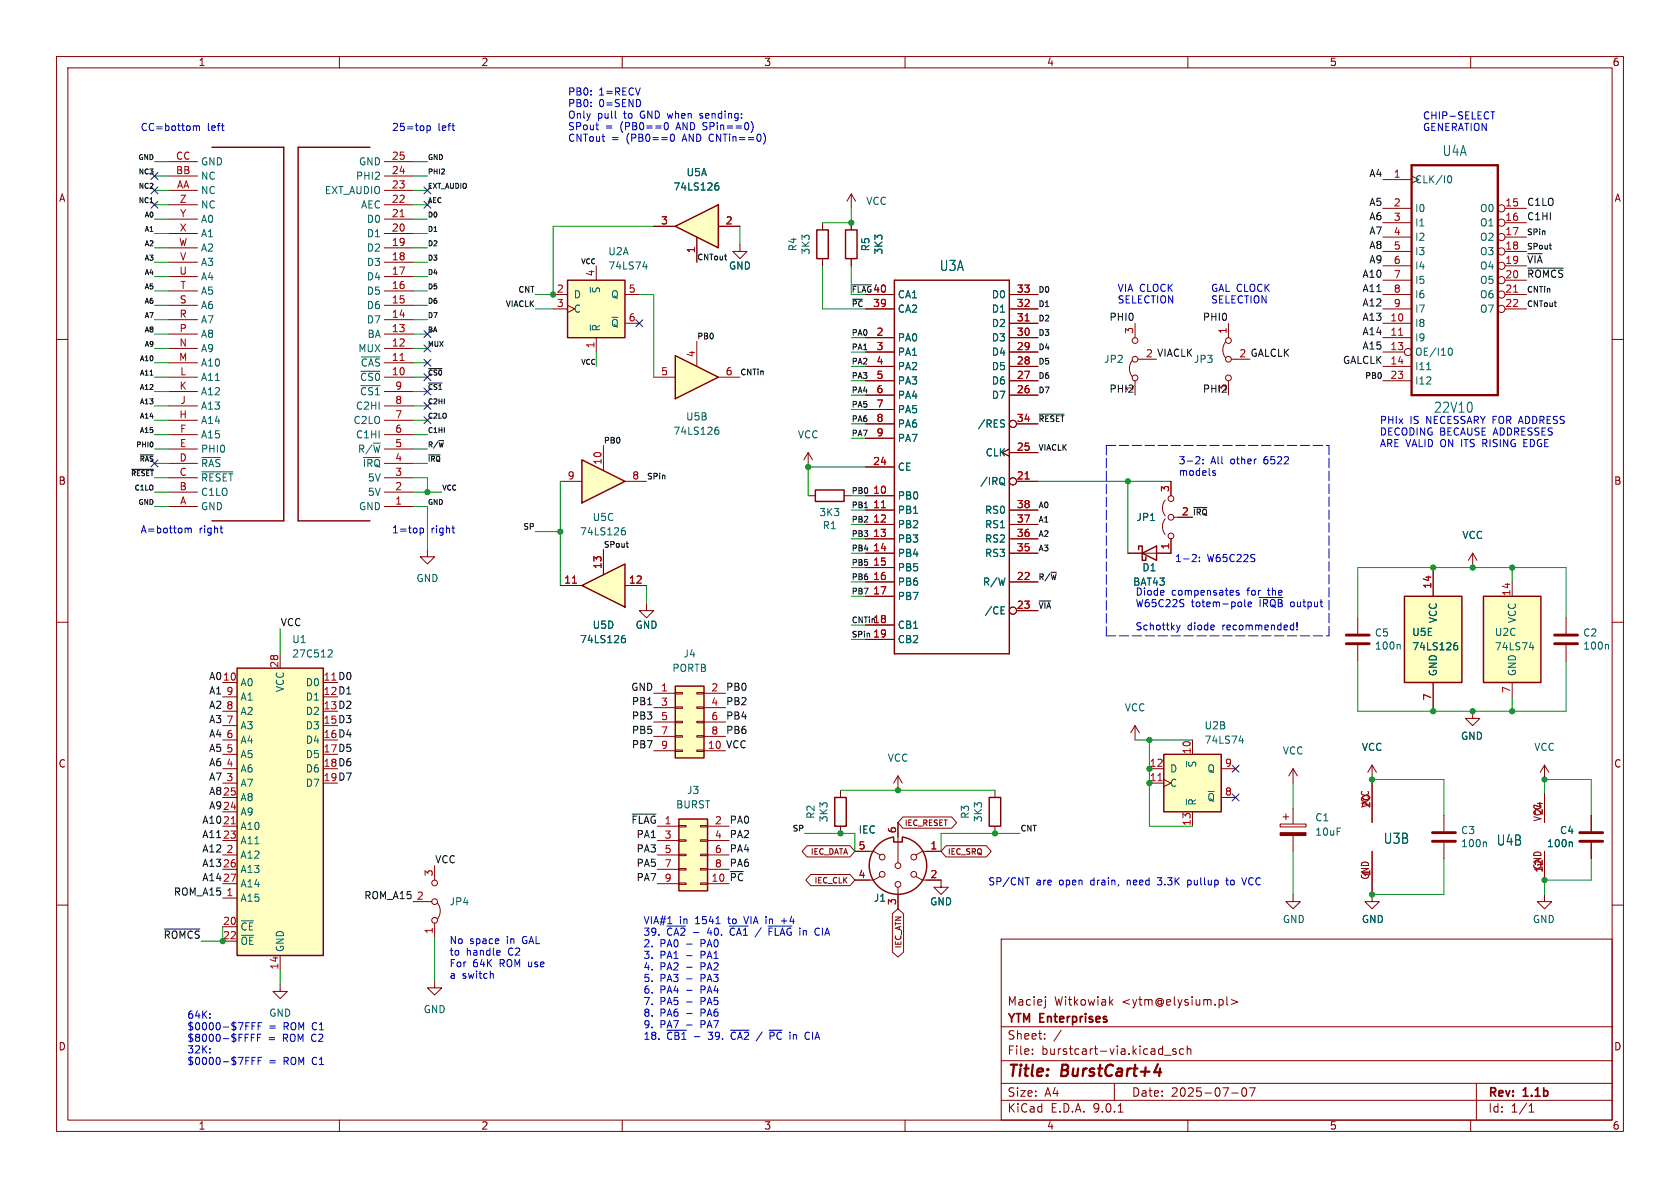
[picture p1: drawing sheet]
<svg xmlns="http://www.w3.org/2000/svg" width="297mm" height="210mm" viewBox="0 0 297 210" stroke-linecap="round" stroke-linejoin="round" font-family="sans-serif">
<defs><g id="words">
<g font-size="2.8" fill="#840000">
<text x="178" y="190.9">Title:</text>
<text x="187.7" y="190.9">BurstCart+4</text>
</g>
<g font-size="2.5" fill="#006464">
<text x="254.9" y="27.8">U4A</text>
<text x="166" y="48.1">U3A</text>
<text x="244.5" y="149.4">U3B</text>
<text x="264.5" y="149.7">U4B</text>
</g>
<text font-size="2.5" fill="#0000c2" x="253.4" y="73.2">22V10</text>
<g font-size="2.1" fill="#840000">
<text x="178" y="178">Maciej</text>
<text x="186.4" y="178">Witkowiak</text>
<text x="198.4" y="178">&lt;ytm@elysium.pl&gt;</text>
<text x="178" y="184">Sheet:</text>
<text x="178" y="181.2">YTM</text>
<text x="183.9" y="181.2">Enterprises</text>
<text x="178" y="186.7">File:</text>
<text x="184.1" y="186.7">burstcart-via.kicad_sch</text>
<text x="178" y="196.9">KiCad</text>
<text x="178" y="194.1">Size:</text>
<text x="184.7" y="194.1">A4</text>
<text x="185.7" y="196.9">E.D.A.</text>
<text x="193.3" y="196.9">9.0.1</text>
<text x="200" y="194.1">Date:</text>
<text x="207" y="194.1">2025-07-07</text>
<text x="263" y="194.3">Rev:</text>
<text x="263" y="196.9">Id:</text>
<text x="267.1" y="196.9">1/1</text>
<text x="269.4" y="194.3">1.1b</text>
</g>
<g font-size="1.8" fill="#840000">
<text x="35" y="11.9">1</text>
<text x="85" y="11.9">2</text>
<text x="135" y="11.9">3</text>
<text x="185" y="11.9">4</text>
<text x="235" y="11.9">5</text>
<text x="285" y="11.9">6</text>
<text x="10.3" y="35.9">A</text>
<text x="285.3" y="35.9">A</text>
<text x="10.3" y="85.9">B</text>
<text x="285.3" y="85.9">B</text>
<text x="10.3" y="135.9">C</text>
<text x="285.3" y="135.9">C</text>
<text x="242.2" y="142.9" transform="rotate(-90 242.2 142.9)">VCC</text>
<text x="242.2" y="155.6" transform="rotate(-90 242.2 155.6)">GND</text>
<text x="272.7" y="153.8" transform="rotate(-90 272.7 153.8)">GND</text>
<text x="10.3" y="185.9">D</text>
<text x="285.3" y="185.9">D</text>
<text x="35" y="199.9">1</text>
<text x="85" y="199.9">2</text>
<text x="135" y="199.9">3</text>
<text x="185" y="199.9">4</text>
<text x="235" y="199.9">5</text>
<text x="285" y="199.9">6</text>
</g>
<g font-size="1.8" fill="#0000c2">
<text x="100.3" y="17">PB0:</text>
<text x="105.9" y="17">1=RECV</text>
<text x="24.8" y="23.2">CC=bottom</text>
<text x="36.6" y="23.2">left</text>
<text x="69.2" y="23.2">25=top</text>
<text x="77.4" y="23.2">left</text>
<text x="100.3" y="19">PB0:</text>
<text x="100.3" y="21.1">Only</text>
<text x="100.3" y="23.1">SPout</text>
<text x="105.6" y="21.1">pull</text>
<text x="105.9" y="19">0=SEND</text>
<text x="107" y="23.1">=</text>
<text x="109.7" y="23.1">(PB0==0</text>
<text x="110.4" y="21.1">to</text>
<text x="113.5" y="21.1">GND when</text>
<text x="119.9" y="23.1">AND SPin==0)</text>
<text x="124.4" y="21.1">sending:</text>
<text x="251.5" y="21.2">CHIP-SELECT</text>
<text x="251.5" y="23.2">GENERATION</text>
<text x="100.3" y="25.2">CNTout</text>
<text x="108.1" y="25.2">=</text>
<text x="110.8" y="25.2">(PB0==0</text>
<text x="121" y="25.2">AND CNTin==0)</text>
<text x="197.5" y="51.7">VIA CLOCK</text>
<text x="197.5" y="53.7">SELECTION</text>
<text x="214" y="51.7">GAL CLOCK</text>
<text x="214" y="53.7">SELECTION</text>
<text x="243.8" y="75">PHIx</text>
<text x="243.8" y="77.1">DECODING BECAUSE ADDRESSES</text>
<text x="249.2" y="75">IS</text>
<text x="252.2" y="75">NECESSARY FOR ADDRESS</text>
<text x="208.3" y="82.2">3-2:</text>
<text x="214" y="82.2">All</text>
<text x="217.6" y="82.2">other</text>
<text x="223.7" y="82.2">6522</text>
<text x="243.8" y="79.1">ARE VALID ON ITS RISING</text>
<text x="270" y="79.1">EDGE</text>
<text x="208.3" y="84.2">models</text>
<text x="24.8" y="94.4">A=bottom</text>
<text x="35.2" y="94.4">right</text>
<text x="69.2" y="94.4">1=top</text>
<text x="76.2" y="94.4">right</text>
<text x="207.6" y="99.4">1-2:</text>
<text x="213.4" y="99.4">W65C22S</text>
<text x="200.7" y="105.4">Diode</text>
<text x="200.7" y="107.4">W65C22S</text>
<text x="207.1" y="105.4">compensates</text>
<text x="210.6" y="107.4">totem-pole</text>
<text x="220.6" y="105.4">for</text>
<text x="222.8" y="107.4">~{IRQB}</text>
<text x="224.4" y="105.4">the</text>
<text x="228.4" y="107.4">output</text>
<text x="200.7" y="111.5">Schottky</text>
<text x="209.9" y="111.5">diode</text>
<text x="216.2" y="111.5">recommended!</text>
<text x="174.6" y="156.6">SP/CNT</text>
<text x="183.2" y="156.6">are</text>
<text x="187.4" y="156.6">open</text>
<text x="193.1" y="156.6">drain,</text>
<text x="199.7" y="156.6">need</text>
<text x="205.3" y="156.6">3.3K</text>
<text x="210.8" y="156.6">pullup</text>
<text x="217.9" y="156.6">to</text>
<text x="220.9" y="156.6">VCC</text>
<text x="79.4" y="167">No</text>
<text x="83" y="167">space</text>
<text x="89.7" y="167">in</text>
<text x="92.6" y="167">GAL</text>
<text x="113.7" y="163.5">VIA#1</text>
<text x="113.7" y="165.5">39.</text>
<text x="113.7" y="167.5">2.</text>
<text x="116.7" y="167.5">PA0</text>
<text x="117.9" y="165.5">~{CA2}</text>
<text x="120.1" y="163.5">in</text>
<text x="121.4" y="167.5">-</text>
<text x="122.6" y="165.5">-</text>
<text x="123" y="163.5">1541</text>
<text x="124.1" y="167.5">PA0</text>
<text x="125.3" y="165.5">40.</text>
<text x="129" y="163.5">to</text>
<text x="129.5" y="165.5">~{CA1}</text>
<text x="132.1" y="163.5">VIA in</text>
<text x="136.8" y="165.5">~{FLAG}</text>
<text x="139" y="163.5">+4</text>
<text x="142.4" y="165.5">in</text>
<text x="145.3" y="165.5">CIA</text>
<text x="79.4" y="169">to</text>
<text x="79.4" y="171.1">For</text>
<text x="79.4" y="173.1">a</text>
<text x="81.7" y="173.1">switch</text>
<text x="82.4" y="169">handle</text>
<text x="83.6" y="171.1">64K</text>
<text x="88.4" y="171.1">ROM use</text>
<text x="89.9" y="169">C2</text>
<text x="113.7" y="169.6">3.</text>
<text x="113.7" y="171.6">4.</text>
<text x="113.7" y="173.7">5.</text>
<text x="116.7" y="169.6">PA1</text>
<text x="116.7" y="171.6">PA2</text>
<text x="116.7" y="173.7">PA3</text>
<text x="121.4" y="169.6">-</text>
<text x="121.4" y="171.6">-</text>
<text x="121.4" y="173.7">-</text>
<text x="124.1" y="169.6">PA1</text>
<text x="124.1" y="171.6">PA2</text>
<text x="124.1" y="173.7">PA3</text>
<text x="113.7" y="175.7">6.</text>
<text x="113.7" y="177.8">7.</text>
<text x="113.7" y="179.8">8.</text>
<text x="116.7" y="175.7">PA4</text>
<text x="116.7" y="177.8">PA5</text>
<text x="116.7" y="179.8">PA6</text>
<text x="121.4" y="175.7">-</text>
<text x="121.4" y="177.8">-</text>
<text x="121.4" y="179.8">-</text>
<text x="124.1" y="175.7">PA4</text>
<text x="124.1" y="177.8">PA5</text>
<text x="124.1" y="179.8">PA6</text>
<text x="33" y="180.2">64K:</text>
<text x="33" y="182.2">$0000-$7FFF</text>
<text x="33" y="184.3">$8000-$FFFF</text>
<text x="47.4" y="184.3">=</text>
<text x="47.5" y="182.2">=</text>
<text x="50.1" y="184.3">ROM C2</text>
<text x="50.2" y="182.2">ROM C1</text>
<text x="113.7" y="181.9">9.</text>
<text x="113.7" y="183.9">18.</text>
<text x="116.7" y="181.9">PA7</text>
<text x="117.9" y="183.9">~{CB1}-</text>
<text x="121.4" y="181.9">-</text>
<text x="124.1" y="181.9">PA7</text>
<text x="125.5" y="183.9">39.</text>
<text x="129.7" y="183.9">~{CA2}</text>
<text x="137" y="183.9">~{PC}</text>
<text x="140.7" y="183.9">in</text>
<text x="143.6" y="183.9">CIA</text>
<text x="33" y="186.3">32K:</text>
<text x="33" y="188.3">$0000-$7FFF</text>
<text x="47.5" y="188.3">=</text>
<text x="50.2" y="188.3">ROM C1</text>
</g>
<g font-size="1.8" fill="#a90000">
<text x="31" y="28.3">CC</text>
<text x="69.2" y="28.3">25</text>
<text x="31" y="30.9">BB</text>
<text x="31.2" y="33.4">AA</text>
<text x="31.7" y="35.9">Z</text>
<text x="69.2" y="30.9">24</text>
<text x="69.2" y="33.4">23</text>
<text x="69.2" y="35.9">22</text>
<text x="246.3" y="31.5">1</text>
<text x="31.7" y="41">X</text>
<text x="31.7" y="38.5">Y</text>
<text x="69.2" y="38.5">21</text>
<text x="69.2" y="41">20</text>
<text x="116.8" y="39.8">3</text>
<text x="128.2" y="39.8">2</text>
<text x="246.3" y="36.6">2</text>
<text x="246.3" y="39.1">3</text>
<text x="246.3" y="41.7">4</text>
<text x="266" y="36.6">15</text>
<text x="266" y="39.1">16</text>
<text x="266" y="41.7">17</text>
<text x="31.6" y="43.6">W</text>
<text x="31.7" y="46.1">V</text>
<text x="69.2" y="43.6">19</text>
<text x="69.2" y="46.1">18</text>
<text x="122.9" y="44.8" transform="rotate(-90 122.9 44.8)">1</text>
<text x="246.3" y="44.2">5</text>
<text x="246.3" y="46.7">6</text>
<text x="266" y="44.2">18</text>
<text x="266" y="46.7">19</text>
<text x="31.6" y="48.6">U</text>
<text x="31.7" y="53.7">S</text>
<text x="31.8" y="51.2">T</text>
<text x="69.2" y="48.6">17</text>
<text x="69.2" y="51.2">16</text>
<text x="69.2" y="53.7">15</text>
<text x="98.4" y="51.8">2</text>
<text x="105.2" y="49" transform="rotate(-90 105.2 49)">4</text>
<text x="111.1" y="51.8">5</text>
<text x="154.3" y="51.8">40</text>
<text x="179.7" y="51.8">33</text>
<text x="246.3" y="49.3">7</text>
<text x="246.3" y="51.8">8</text>
<text x="266" y="49.3">20</text>
<text x="266" y="51.8">21</text>
<text x="31.6" y="56.3">R</text>
<text x="31.6" y="58.8">P</text>
<text x="69.2" y="56.3">14</text>
<text x="69.2" y="58.8">13</text>
<text x="98.4" y="54.4">3</text>
<text x="111.1" y="56.9">6</text>
<text x="154.3" y="54.4">39</text>
<text x="154.9" y="59.4">2</text>
<text x="179.7" y="54.4">32</text>
<text x="179.7" y="56.9">31</text>
<text x="179.7" y="59.4">30</text>
<text x="200.4" y="59.1" transform="rotate(-90 200.4 59.1)">3</text>
<text x="216.9" y="59.1" transform="rotate(-90 216.9 59.1)">1</text>
<text x="245.7" y="56.9">10</text>
<text x="245.7" y="59.4">11</text>
<text x="246.3" y="54.4">9</text>
<text x="266" y="54.4">22</text>
<text x="31.6" y="63.9">M</text>
<text x="31.6" y="61.3">N</text>
<text x="69.2" y="61.3">12</text>
<text x="69.2" y="63.9">11</text>
<text x="105.2" y="61.7" transform="rotate(-90 105.2 61.7)">1</text>
<text x="122.9" y="63.3" transform="rotate(-90 122.9 63.3)">4</text>
<text x="154.9" y="62">3</text>
<text x="154.9" y="64.5">4</text>
<text x="179.7" y="62">29</text>
<text x="179.7" y="64.5">28</text>
<text x="245.7" y="62">13</text>
<text x="245.7" y="64.5">14</text>
<text x="31.6" y="69">K</text>
<text x="31.8" y="66.4">L</text>
<text x="31.8" y="71.5">J</text>
<text x="69.2" y="66.4">10</text>
<text x="69.8" y="69">9</text>
<text x="69.8" y="71.5">8</text>
<text x="116.8" y="66.4">5</text>
<text x="128.2" y="66.4">6</text>
<text x="154.9" y="67.1">5</text>
<text x="154.9" y="69.6">6</text>
<text x="179.7" y="67.1">27</text>
<text x="179.7" y="69.6">26</text>
<text x="245.7" y="67.1">23</text>
<text x="31.6" y="74">H</text>
<text x="31.7" y="76.6">F</text>
<text x="69.8" y="74">7</text>
<text x="69.8" y="76.6">6</text>
<text x="154.9" y="72.1">7</text>
<text x="154.9" y="74.7">8</text>
<text x="154.9" y="77.2">9</text>
<text x="179.7" y="74.7">34</text>
<text x="31.6" y="81.7">D</text>
<text x="31.7" y="79.1">E</text>
<text x="69.8" y="79.1">5</text>
<text x="69.8" y="81.7">4</text>
<text x="106.4" y="82.3" transform="rotate(-90 106.4 82.3)">10</text>
<text x="154.3" y="82.3">24</text>
<text x="179.7" y="79.8">25</text>
<text x="31.6" y="84.2">C</text>
<text x="31.6" y="86.7">B</text>
<text x="31.7" y="89.3">A</text>
<text x="69.8" y="84.2">3</text>
<text x="69.8" y="86.7">2</text>
<text x="69.8" y="89.3">1</text>
<text x="100.3" y="84.8">9</text>
<text x="111.7" y="84.8">8</text>
<text x="154.3" y="87.4">10</text>
<text x="154.3" y="89.9">11</text>
<text x="179.7" y="84.8">21</text>
<text x="179.7" y="89.9">38</text>
<text x="206.8" y="87.1" transform="rotate(-90 206.8 87.1)">3</text>
<text x="154.3" y="92.5">12</text>
<text x="154.3" y="95">13</text>
<text x="179.7" y="92.5">37</text>
<text x="179.7" y="95">36</text>
<text x="208.8" y="91.2">2</text>
<text x="106.4" y="100.7" transform="rotate(-90 106.4 100.7)">13</text>
<text x="154.3" y="97.5">14</text>
<text x="154.3" y="100.1">15</text>
<text x="179.7" y="97.5">35</text>
<text x="206.8" y="97.2" transform="rotate(-90 206.8 97.2)">1</text>
<text x="99.7" y="103.3">11</text>
<text x="111.1" y="103.3">12</text>
<text x="154.3" y="102.6">16</text>
<text x="154.3" y="105.2">17</text>
<text x="179.7" y="102.6">22</text>
<text x="179.7" y="107.7">23</text>
<text x="253.1" y="104.2" transform="rotate(-90 253.1 104.2)">14</text>
<text x="267.1" y="105.5" transform="rotate(-90 267.1 105.5)">14</text>
<text x="154.3" y="110.2">18</text>
<text x="154.3" y="112.8">19</text>
<text x="49.3" y="118.2" transform="rotate(-90 49.3 118.2)">28</text>
<text x="39.9" y="122.9">9</text>
<text x="39.9" y="125.5">8</text>
<text x="116.8" y="122.3">1</text>
<text x="116.8" y="124.8">3</text>
<text x="125.7" y="122.3">2</text>
<text x="125.7" y="124.8">4</text>
<text x="253.1" y="123.9" transform="rotate(-90 253.1 123.9)">7</text>
<text x="267.1" y="122.6" transform="rotate(-90 267.1 122.6)">7</text>
<text x="39.9" y="128">7</text>
<text x="39.9" y="130.6">6</text>
<text x="116.8" y="127.4">5</text>
<text x="116.8" y="129.9">7</text>
<text x="125.7" y="127.4">6</text>
<text x="125.7" y="129.9">8</text>
<text x="39.9" y="133.1">5</text>
<text x="39.9" y="135.6">4</text>
<text x="116.8" y="132.5">9</text>
<text x="125.1" y="132.5">10</text>
<text x="203.2" y="135.6">12</text>
<text x="210.6" y="133.4" transform="rotate(-90 210.6 133.4)">10</text>
<text x="216.5" y="135.6">9</text>
<text x="39.9" y="138.2">3</text>
<text x="203.2" y="138.2">11</text>
<text x="216.5" y="140.7">8</text>
<text x="242.3" y="142.9" transform="rotate(-90 242.3 142.9)">20</text>
<text x="39.3" y="148.3">23</text>
<text x="117.4" y="145.8">1</text>
<text x="117.4" y="148.3">3</text>
<text x="126.3" y="145.8">2</text>
<text x="126.3" y="148.3">4</text>
<text x="158.5" y="147.4" transform="rotate(-90 158.5 147.4)">6</text>
<text x="210.6" y="146.1" transform="rotate(-90 210.6 146.1)">13</text>
<text x="272.8" y="144.2" transform="rotate(-90 272.8 144.2)">24</text>
<text x="39.9" y="150.9">2</text>
<text x="76.6" y="155" transform="rotate(-90 76.6 155)">3</text>
<text x="117.4" y="150.9">5</text>
<text x="117.4" y="153.4">7</text>
<text x="117.4" y="156">9</text>
<text x="125.7" y="156">10</text>
<text x="126.3" y="150.9">6</text>
<text x="126.3" y="153.4">8</text>
<text x="151.7" y="155.3">4</text>
<text x="151.7" y="150.2">5</text>
<text x="164.4" y="155.3">2</text>
<text x="164.4" y="150.2">1</text>
<text x="242.3" y="155" transform="rotate(-90 242.3 155)">1</text>
<text x="272.8" y="154.3" transform="rotate(-90 272.8 154.3)">12</text>
<text x="39.9" y="158.5">1</text>
<text x="73.6" y="159.1">2</text>
<text x="158.5" y="160.1" transform="rotate(-90 158.5 160.1)">3</text>
<text x="39.3" y="163.6">20</text>
<text x="39.3" y="166.1">22</text>
<text x="76.6" y="165.2" transform="rotate(-90 76.6 165.2)">1</text>
<text x="49.3" y="171.5" transform="rotate(-90 49.3 171.5)">14</text>
</g>
<g font-size="1.8" fill="#006464">
<text x="35.4" y="29.4">GND</text>
<text x="63.4" y="29.4">GND</text>
<text x="35.4" y="32">NC</text>
<text x="35.4" y="34.5">NC</text>
<text x="57.3" y="34.5">EXT_AUDIO</text>
<text x="62.8" y="32">PHI2</text>
<text x="118.9" y="33.9">74LS126</text>
<text x="121.3" y="31.3">U5A</text>
<text x="250.1" y="32.6">CLK/I0</text>
<text x="35.4" y="37.1">NC</text>
<text x="35.4" y="39.6">A0</text>
<text x="63.7" y="37.1">AEC</text>
<text x="64.8" y="39.6">D0</text>
<text x="153" y="36.4">VCC</text>
<text x="250.1" y="37.7">I0</text>
<text x="250.1" y="40.2">I1</text>
<text x="261.5" y="37.7">O0</text>
<text x="261.5" y="40.2">O1</text>
<text x="35.4" y="42.1">A1</text>
<text x="35.4" y="44.7">A2</text>
<text x="35.4" y="47.2">A3</text>
<text x="64.8" y="42.1">D1</text>
<text x="64.8" y="44.7">D2</text>
<text x="64.8" y="47.2">D3</text>
<text x="107.4" y="45.3">U2A</text>
<text x="107.4" y="47.9">74LS74</text>
<text x="128.8" y="47.9">GND</text>
<text x="141" y="44.5" transform="rotate(-90 141 44.5)">R4</text>
<text x="143.3" y="45.1" transform="rotate(-90 143.3 45.1)">3K3</text>
<text x="153.9" y="44.5" transform="rotate(-90 153.9 44.5)">R5</text>
<text x="156.2" y="45.1" transform="rotate(-90 156.2 45.1)">3K3</text>
<text x="250.1" y="42.8">I2</text>
<text x="250.1" y="45.3">I3</text>
<text x="250.1" y="47.9">I4</text>
<text x="261.5" y="42.8">O2</text>
<text x="261.5" y="45.3">O3</text>
<text x="261.5" y="47.9">O4</text>
<text x="35.4" y="49.8">A4</text>
<text x="35.4" y="52.3">A5</text>
<text x="64.8" y="49.8">D4</text>
<text x="64.8" y="52.3">D5</text>
<text x="101.3" y="52.9">D</text>
<text x="106.3" y="52" transform="rotate(-90 106.3 52)">~{S}</text>
<text x="107.9" y="52.9">Q</text>
<text x="158.6" y="52.9">CA1</text>
<text x="175.2" y="52.9">D0</text>
<text x="250.1" y="50.4">I5</text>
<text x="250.1" y="52.9">I6</text>
<text x="261.5" y="50.4">O5</text>
<text x="261.5" y="52.9">O6</text>
<text x="35.4" y="54.8">A6</text>
<text x="35.4" y="57.4">A7</text>
<text x="35.4" y="59.9">A8</text>
<text x="64.8" y="54.8">D6</text>
<text x="64.8" y="57.4">D7</text>
<text x="64.9" y="59.9">BA</text>
<text x="101.3" y="55.5">C</text>
<text x="106.3" y="58.7" transform="rotate(-90 106.3 58.7)">~{R}</text>
<text x="107.9" y="58">~{Q}</text>
<text x="158.6" y="55.5">CA2</text>
<text x="175.2" y="55.5">D1</text>
<text x="175.2" y="58">D2</text>
<text x="250.1" y="55.5">I7</text>
<text x="250.1" y="58">I8</text>
<text x="261.5" y="55.5">O7</text>
<text x="35.4" y="62.5">A9</text>
<text x="35.4" y="65">A10</text>
<text x="63.2" y="62.5">MUX</text>
<text x="63.7" y="65">~{CAS}</text>
<text x="158.6" y="60.6">PA0</text>
<text x="158.6" y="63.1">PA1</text>
<text x="158.6" y="65.6">PA2</text>
<text x="175.2" y="60.6">D3</text>
<text x="175.2" y="63.1">D4</text>
<text x="175.2" y="65.6">D5</text>
<text x="195.1" y="64.4">JP2</text>
<text x="211" y="64.4">JP3</text>
<text x="250.1" y="60.6">I9</text>
<text x="250.1" y="63.1">OE/I10</text>
<text x="250.1" y="65.6">I11</text>
<text x="35.4" y="67.5">A11</text>
<text x="35.4" y="70.1">A12</text>
<text x="63.5" y="67.5">~{CS0}</text>
<text x="63.5" y="70.1">~{CS1}</text>
<text x="158.6" y="68.2">PA3</text>
<text x="158.6" y="70.7">PA4</text>
<text x="175.2" y="68.2">D6</text>
<text x="175.2" y="70.7">D7</text>
<text x="250.1" y="68.2">I12</text>
<text x="35.4" y="72.6">A13</text>
<text x="35.4" y="75.2">A14</text>
<text x="35.4" y="77.7">A15</text>
<text x="62.4" y="75.2">C2LO</text>
<text x="62.8" y="72.6">C2HI</text>
<text x="62.8" y="77.7">C1HI</text>
<text x="118.9" y="77.1">74LS126</text>
<text x="121.2" y="74.5">U5B</text>
<text x="141" y="77.7">VCC</text>
<text x="158.6" y="73.3">PA5</text>
<text x="158.6" y="75.8">PA6</text>
<text x="172.8" y="75.8">/RES</text>
<text x="35.4" y="80.2">PHI0</text>
<text x="35.4" y="82.8">~{RAS}</text>
<text x="63.2" y="80.2">R/~{W}</text>
<text x="64" y="82.8">~{IRQ}</text>
<text x="158.6" y="78.3">PA7</text>
<text x="158.6" y="83.4">CE</text>
<text x="174.2" y="80.9">CLK</text>
<text x="35.4" y="85.3">~{RESET}</text>
<text x="35.4" y="87.9">C1LO</text>
<text x="64.9" y="85.3">5V</text>
<text x="64.9" y="87.9">5V</text>
<text x="158.6" y="88.5">PB0</text>
<text x="173.2" y="86">/IRQ</text>
<text x="35.4" y="90.4">GND</text>
<text x="63.4" y="90.4">GND</text>
<text x="102.4" y="94.8">74LS126</text>
<text x="104.7" y="92.3">U5C</text>
<text x="144.7" y="91.4">3K3</text>
<text x="145.3" y="93.8">R1</text>
<text x="158.6" y="91">PB1</text>
<text x="158.6" y="93.6">PB2</text>
<text x="174" y="91">RS0</text>
<text x="174" y="93.6">RS1</text>
<text x="200.8" y="92.3">JP1</text>
<text x="258.4" y="95.5">VCC</text>
<text x="158.6" y="96.1">PB3</text>
<text x="158.6" y="98.7">PB4</text>
<text x="158.6" y="101.2">PB5</text>
<text x="174" y="96.1">RS2</text>
<text x="174" y="98.7">RS3</text>
<text x="201.9" y="101.2">D1</text>
<text x="73.5" y="103.1">GND</text>
<text x="158.6" y="103.7">PB6</text>
<text x="158.6" y="106.3">PB7</text>
<text x="173.7" y="103.7">R/W</text>
<text x="200.2" y="103.7">BAT43</text>
<text x="51.6" y="113.9">U1</text>
<text x="102.4" y="113.9">74LS126</text>
<text x="104.7" y="111.4">U5D</text>
<text x="112.3" y="111.4">GND</text>
<text x="158.6" y="111.4">CB1</text>
<text x="158.6" y="113.9">CB2</text>
<text x="174" y="108.8">/CE</text>
<text x="243" y="112.7">C5</text>
<text x="249.6" y="112.6">U5E</text>
<text x="254.2" y="110.3" transform="rotate(-90 254.2 110.3)">VCC</text>
<text x="264.2" y="112.6">U2C</text>
<text x="268.2" y="110.3" transform="rotate(-90 268.2 110.3)">VCC</text>
<text x="279.8" y="112.7">C2</text>
<text x="51.6" y="116.4">27C512</text>
<text x="118.8" y="119">PORTB</text>
<text x="120.7" y="116.4">J4</text>
<text x="243" y="115">100n</text>
<text x="249.6" y="115.2">74LS126</text>
<text x="254.2" y="119.6" transform="rotate(-90 254.2 119.6)">GND</text>
<text x="264.2" y="115.2">74LS74</text>
<text x="268.2" y="119.6" transform="rotate(-90 268.2 119.6)">GND</text>
<text x="279.8" y="115">100n</text>
<text x="42.4" y="121.5">A0</text>
<text x="42.4" y="124.1">A1</text>
<text x="50.4" y="122.4" transform="rotate(-90 50.4 122.4)">VCC</text>
<text x="54" y="121.5">D0</text>
<text x="54" y="124.1">D1</text>
<text x="198.7" y="126">VCC</text>
<text x="42.4" y="126.6">A2</text>
<text x="42.4" y="129.1">A3</text>
<text x="42.4" y="131.7">A4</text>
<text x="54" y="126.6">D2</text>
<text x="54" y="129.1">D3</text>
<text x="54" y="131.7">D4</text>
<text x="212.8" y="129.1">U2B</text>
<text x="212.8" y="131.7">74LS74</text>
<text x="258.2" y="131">GND</text>
<text x="42.4" y="134.2">A5</text>
<text x="42.4" y="136.8">A6</text>
<text x="54" y="134.2">D5</text>
<text x="54" y="136.8">D6</text>
<text x="156.8" y="134.8">VCC</text>
<text x="206.8" y="136.8">D</text>
<text x="211.7" y="135.8" transform="rotate(-90 211.7 135.8)">~{S}</text>
<text x="213.4" y="136.8">Q</text>
<text x="226.7" y="133.6">VCC</text>
<text x="240.7" y="132.9">VCC</text>
<text x="271.1" y="132.9">VCC</text>
<text x="42.4" y="139.3">A7</text>
<text x="42.4" y="141.8">A8</text>
<text x="54" y="139.3">D7</text>
<text x="119.4" y="143.1">BURST</text>
<text x="121.4" y="140.6">J3</text>
<text x="206.8" y="139.3">C</text>
<text x="211.7" y="142.5" transform="rotate(-90 211.7 142.5)">~{R}</text>
<text x="213.4" y="141.8">~{Q}</text>
<text x="42.4" y="144.4">A9</text>
<text x="42.4" y="146.9">A10</text>
<text x="42.4" y="149.5">A11</text>
<text x="144.2" y="144.9" transform="rotate(-90 144.2 144.9)">R2</text>
<text x="146.5" y="145.5" transform="rotate(-90 146.5 145.5)">3K3</text>
<text x="151.7" y="147.5">IEC</text>
<text x="171.5" y="144.9" transform="rotate(-90 171.5 144.9)">R3</text>
<text x="173.8" y="145.5" transform="rotate(-90 173.8 145.5)">3K3</text>
<text x="232.4" y="145.4">C1</text>
<text x="232.4" y="147.9">10uF</text>
<text x="258.2" y="147.7">C3</text>
<text x="258.2" y="150">100n</text>
<text x="273.4" y="150">100n</text>
<text x="275.7" y="147.7">C4</text>
<text x="42.4" y="152">A12</text>
<text x="42.4" y="154.5">A13</text>
<text x="42.4" y="157.1">A14</text>
<text x="42.4" y="159.6">A15</text>
<text x="79.4" y="160.2">JP4</text>
<text x="154.4" y="159.6">J1</text>
<text x="164.3" y="160.2">GND</text>
<text x="42.4" y="164.7">~{CE}</text>
<text x="42.4" y="167.2">~{OE}</text>
<text x="226.7" y="163.4">GND</text>
<text x="240.7" y="163.4">GND</text>
<text x="270.9" y="163.4">GND</text>
<text x="50.4" y="168.4" transform="rotate(-90 50.4 168.4)">GND</text>
<text x="47.5" y="179.9">GND</text>
<text x="74.8" y="179.3">GND</text>
</g>
<g font-size="1.8" fill="#0f0f0f">
<text x="242" y="31.4">A4</text>
<text x="242" y="41.6">A7</text>
<text x="242" y="36.5">A5</text>
<text x="242" y="39">A6</text>
<text x="269.9" y="39">C1HI</text>
<text x="269.9" y="36.5">C1LO</text>
<text x="242" y="46.6">A9</text>
<text x="242" y="44.1">A8</text>
<text x="269.9" y="46.6">~{VIA}</text>
<text x="240.8" y="49.2">A10</text>
<text x="240.8" y="51.7">A11</text>
<text x="269.9" y="49.2">~{ROMCS}</text>
<text x="196" y="56.8">PHI0</text>
<text x="212.6" y="56.8">PHI0</text>
<text x="240.8" y="56.8">A13</text>
<text x="240.8" y="54.3">A12</text>
<text x="240.8" y="59.3">A14</text>
<text x="202.5" y="63.2">2 VIACLK</text>
<text x="219" y="63.2">2 GALCLK</text>
<text x="237.3" y="64.4">GALCLK</text>
<text x="240.8" y="61.9">A15</text>
<text x="196" y="69.5">PHI2</text>
<text x="200.4" y="69.3" transform="rotate(-90 200.4 69.3)">1</text>
<text x="212.6" y="69.5">PHI2</text>
<text x="216.9" y="69.3" transform="rotate(-90 216.9 69.3)">3</text>
<text x="49.5" y="110.8">VCC</text>
<text x="36.9" y="122.8">A1</text>
<text x="36.9" y="120.3">A010</text>
<text x="36.9" y="125.4">A2</text>
<text x="57.1" y="120.4">11 D0</text>
<text x="57.1" y="122.9">12 D1</text>
<text x="57.1" y="125.5">13 D2</text>
<text x="111.5" y="122.2">GND</text>
<text x="111.6" y="124.7">PB1</text>
<text x="128.3" y="124.7">PB2</text>
<text x="128.3" y="122.2">PB0</text>
<text x="36.9" y="130.5">A4</text>
<text x="36.9" y="127.9">A3</text>
<text x="57.1" y="128">15 D3</text>
<text x="57.1" y="130.6">16 D4</text>
<text x="111.6" y="127.3">PB3</text>
<text x="111.6" y="129.8">PB5</text>
<text x="128.3" y="127.3">PB4</text>
<text x="128.3" y="129.8">PB6</text>
<text x="36.9" y="133">A5</text>
<text x="36.9" y="135.5">A6</text>
<text x="57.1" y="133.1">17 D5</text>
<text x="57.1" y="135.6">18 D6</text>
<text x="111.6" y="132.4">PB7</text>
<text x="128.3" y="132.4">VCC</text>
<text x="36.9" y="138.1">A7</text>
<text x="36.9" y="143.2">A924</text>
<text x="36.9" y="140.6">A825</text>
<text x="57.1" y="138.2">19 D7</text>
<text x="35.7" y="145.7">A10</text>
<text x="35.7" y="148.2">A11</text>
<text x="39.3" y="145.8">21</text>
<text x="111.5" y="145.7">~{FLAG}</text>
<text x="112.4" y="148.2">PA1</text>
<text x="128.9" y="145.7">PA0</text>
<text x="128.9" y="148.2">PA2</text>
<text x="35.7" y="155.9">A14</text>
<text x="35.7" y="150.8">A12</text>
<text x="35.7" y="153.3">A13</text>
<text x="39.3" y="153.4">26</text>
<text x="39.3" y="156">27</text>
<text x="76.8" y="152.7">VCC</text>
<text x="112.4" y="150.8">PA3</text>
<text x="112.4" y="153.3">PA5</text>
<text x="112.4" y="155.9">PA7</text>
<text x="128.9" y="155.9">~{PC}</text>
<text x="128.9" y="150.8">PA4</text>
<text x="128.9" y="153.3">PA6</text>
<text x="30.6" y="158.4">ROM_A15</text>
<text x="64.3" y="159">ROM_A15</text>
<text x="28.8" y="166">~{ROMCS}</text>
</g>
<g font-size="1.4" fill="#0f0f0f">
<text x="269.9" y="41.6">SPin</text>
<text x="123.2" y="46.1">CNTout</text>
<text x="269.9" y="44.2">SPout</text>
<text x="91.5" y="51.8">CNT</text>
<text x="150.5" y="51.8">~{FLAG}</text>
<text x="183.5" y="51.8">D0</text>
<text x="269.9" y="51.8">CNTin</text>
<text x="89.3" y="54.3">VIACLK</text>
<text x="150.5" y="59.4">PA0</text>
<text x="150.5" y="54.3">~{PC}</text>
<text x="183.5" y="54.3">D1</text>
<text x="183.5" y="56.9">D2</text>
<text x="183.5" y="59.4">D3</text>
<text x="269.9" y="54.3">CNTout</text>
<text x="123.2" y="60">PB0</text>
<text x="150.5" y="64.5">PA2</text>
<text x="150.5" y="62">PA1</text>
<text x="183.5" y="62">D4</text>
<text x="183.5" y="64.5">D5</text>
<text x="130.8" y="66.4">CNTin</text>
<text x="150.5" y="67">PA3</text>
<text x="150.5" y="69.6">PA4</text>
<text x="183.5" y="69.6">D7</text>
<text x="183.5" y="67">D6</text>
<text x="241.2" y="67">PB0</text>
<text x="150.5" y="72.1">PA5</text>
<text x="150.5" y="74.7">PA6</text>
<text x="150.5" y="77.2">PA7</text>
<text x="183.5" y="74.7">~{RESET}</text>
<text x="106.7" y="78.5">PB0</text>
<text x="183.5" y="79.7">VIACLK</text>
<text x="114.3" y="84.8">SPin</text>
<text x="150.5" y="87.4">PB0</text>
<text x="150.5" y="89.9">PB1</text>
<text x="183.5" y="89.9">A0</text>
<text x="92.4" y="93.7">SP</text>
<text x="150.5" y="95">PB3</text>
<text x="150.5" y="92.4">PB2</text>
<text x="183.5" y="92.4">A1</text>
<text x="183.5" y="95">A2</text>
<text x="210.8" y="91.2">~{IRQ}</text>
<text x="106.7" y="96.9">SPout</text>
<text x="150.5" y="97.5">PB4</text>
<text x="150.5" y="100.1">PB5</text>
<text x="183.5" y="97.5">A3</text>
<text x="150.5" y="102.6">PB6</text>
<text x="150.5" y="105.1">PB7</text>
<text x="183.5" y="102.6">R/~{W}</text>
<text x="183.5" y="107.7">~{VIA}</text>
<text x="150.5" y="110.2">CNTin</text>
<text x="150.5" y="112.8">SPin</text>
<text x="140" y="147">SP</text>
<text x="180.3" y="147">CNT</text>
</g>
<g font-size="1.4" fill="#840000">
<text x="159.9" y="146.2">IEC_RESET</text>
<text x="143.2" y="151.3">IEC_DATA</text>
<text x="167.5" y="151.3">IEC_SRQ</text>
<text x="143.9" y="156.4">IEC_CLK</text>
<text x="159.5" y="167.8" transform="rotate(-90 159.5 167.8)">IEC_ATN</text>
</g>
<g font-size="1.2" fill="#0f0f0f">
<text x="24.3" y="28.3">GND</text>
<text x="75.6" y="28.3">GND</text>
<text x="24.4" y="33.4">NC2</text>
<text x="24.4" y="36">NC1</text>
<text x="24.4" y="30.9">NC3</text>
<text x="75.6" y="36">AEC</text>
<text x="75.6" y="30.9">PHI2</text>
<text x="75.6" y="33.4">EXT_AUDIO</text>
<text x="25.4" y="41">A1</text>
<text x="25.4" y="38.5">A0</text>
<text x="75.6" y="38.5">D0</text>
<text x="75.6" y="41">D1</text>
<text x="25.4" y="46.1">A3</text>
<text x="25.4" y="43.6">A2</text>
<text x="75.6" y="46.1">D3</text>
<text x="75.6" y="43.6">D2</text>
<text x="102.6" y="46.7">VCC</text>
<text x="25.4" y="53.7">A6</text>
<text x="25.4" y="51.2">A5</text>
<text x="25.4" y="48.7">A4</text>
<text x="75.6" y="48.7">D4</text>
<text x="75.6" y="51.2">D5</text>
<text x="75.6" y="53.7">D6</text>
<text x="25.4" y="56.3">A7</text>
<text x="25.4" y="58.8">A8</text>
<text x="75.6" y="56.3">D7</text>
<text x="75.6" y="58.8">BA</text>
<text x="24.6" y="63.9">A10</text>
<text x="25.4" y="61.4">A9</text>
<text x="75.6" y="61.4">MUX</text>
<text x="102.6" y="64.5">VCC</text>
<text x="24.6" y="66.4">A11</text>
<text x="24.6" y="71.5">A13</text>
<text x="24.6" y="69">A12</text>
<text x="75.6" y="71.5">C2HI</text>
<text x="75.6" y="69">~{CS1}</text>
<text x="75.6" y="66.4">~{CS0}</text>
<text x="24.6" y="74.1">A14</text>
<text x="24.6" y="76.6">A15</text>
<text x="75.6" y="76.6">C1HI</text>
<text x="75.6" y="74.1">C2LO</text>
<text x="23.9" y="79.1">PHI0</text>
<text x="24.5" y="81.7">~{RAS}</text>
<text x="75.6" y="79.1">R/~{W}</text>
<text x="75.6" y="81.7">~{IRQ}</text>
<text x="23" y="84.2">~{RESET}</text>
<text x="23.6" y="86.8">C1LO</text>
<text x="24.3" y="89.3">GND</text>
<text x="75.6" y="89.3">GND</text>
<text x="78.1" y="86.8">VCC</text>
</g>
</g></defs>
<g fill="none" stroke="#840000" stroke-width=".18">
<path d="M10 10h277v190h-277zM12 12h273v186h-273zM60 10v2M110 10v2M160 10v2M210 10v2M260 10v2M10 60h2M285 60h2M10 110h2M240 109.2v2.8M240 114v2.8"/>
<path d="M285 110h2M158.7 137.2l-.7 1.2M158.7 137.2l.8 1.2M158.7 137.2v2.5M175.9 139.7v1.3M242.6 135.3l-.8 1.2M242.6 135.3l.7 1.2M242.6 135.3v2.5M175.9 146.1v1.2M226.3 145.7h4.6v.5h-4.6zM226.8 144.4h1M227.3 143.9v1"/>
<path d="M228.6 158.1v1.3h1.3l-1.3 1.3-1.3-1.3h1.3M228.6 142.9v2.8M228.6 147.7v2.8M242.6 158.1v1.3h1.2l-1.2 1.3-1.3-1.3h1.3M10 160h2M177 166h108v32h-108zM184.8 176.2v.1M184.8 176.7v1.3l-.2 .2M196.3 177.1l.4 .6M196.7 176.7l-.5 .6M216.2 176.8v.8M216.9 176.2v1.3l.2 .2"/>
<path d="M217.7 176.7l1.1 .4-1.1 .5M285 160h2M60 198v2M110 198v2M160 198v2M177 194.5h108M177 191.5h108M177 187.5h108M177 181.5h108M182.5 186.3v.1M182.5 185.5v.1M184.7 183.6v.1"/>
<path d="M184.7 182.8v.1M187.6 182.1l-1.3 2M197 191.5v3M197.7 196.6h.8M205.9 186.5h1.1M207.9 185.5l-.4-.1-.2 .2 .1 .2 .5 .2v.3h-.6M209.2 185.5l-.4-.1-.3 .3v.4l.2 .2h.5M209.9 185.5l.2-.1 .4 .1v.9M209.9 184.9v1.5M210 198v2M217.7 193.2h1.2M219.7 192.4l.2-.1a.81 .81 0 0 1 .6 .6 .81 .81 0 0 1-.3 .8l-.2 .1a.81 .81 0 0 1-.3-1.4z"/>
<path d="M220.9 192.3h1l-.7 1.5M260 198v2M261 191.5v6.5M270.3 196.6h.9M270.3 195.5l.4-.4v1.5"/>
</g>
<path d="M204.1 189.5h1.2M205.1 188.9l-.2 1.3" fill="none" stroke="#840000" stroke-width=".4"/>
<path d="M238 112.3h4.1M238 113.8h4.1" fill="none" stroke="#840000" stroke-width=".51"/>
<path d="M247.4 113.9l.1 .2v.7" fill="none" stroke="#006464" stroke-width=".18"/>
<path d="M226.3 147.2h4.6v.5h-4.6z" fill="#840000" stroke="#840000" stroke-width=".18"/>
<path d="M174.9 141h2v5.1h-2z" fill="none" stroke="#840000" stroke-width=".25"/>
<path d="M120 144.8h5.1v12.7h-5.1z" fill="#ffffc2"/>
<path d="M120 144.8h5.1v12.7h-5.1z" fill="none" stroke="#840000" stroke-width=".25"/>
<g fill="none" stroke="#840000" stroke-width=".18">
<path d="M273 135.3l-.7 1.2M273 135.3l.8 1.2M273 135.3v2.5M116.2 146.1h3.8M116.2 148.6h3.8M116.2 151.1h3.8M116.2 153.7h3.8M116.2 156.2h3.8M120 145.9h1.3v.3h-1.3zM120 148.5h1.3v.2h-1.3zM120 151h1.3v.3h-1.3zM120 153.5h1.3v.3h-1.3z"/>
<path d="M120 156.1h1.3v.2h-1.3zM123.8 145.9h1.3v.3h-1.3zM123.8 148.5h1.3v.2h-1.3zM123.8 151h1.3v.3h-1.3zM123.8 153.5h1.3v.3h-1.3zM123.8 156.1h1.3v.2h-1.3zM125.1 146.1h3.8M125.1 148.6h3.8M125.1 151.1h3.8M125.1 153.7h3.8M125.1 156.2h3.8"/>
</g>
<path d="M102.9 103.5l7.6-3.8v7.6z" fill="#ffffc2"/>
<path d="M102.9 103.5l7.6-3.8v7.6z" fill="none" stroke="#840000" stroke-width=".25"/>
<path d="M106.7 97.2v4.4M99.1 103.5h3.8M110.5 103.5h3.8" fill="none" stroke="#840000" stroke-width=".18"/>
<path d="M101.2 103.1h.7" fill="none" stroke="#a90000" stroke-width=".18"/>
<path d="M110 112.9l.3-.1 .3 .3-.1 .4h-.5M110.5 112.3l-.5 .2" fill="none" stroke="#006464" stroke-width=".18"/>
<path d="M41.9 118.1h15.2v50.8h-15.2z" fill="#ffffc2"/>
<path d="M37.5 26h12.7v66.1h-12.7M65.4 26h-12.7v66.1h12.7M41.9 118.1h15.2v50.8h-15.2z" fill="none" stroke="#840000" stroke-width=".25"/>
<g fill="none" stroke="#840000" stroke-width=".18">
<path d="M29.8 28.6h5.1M29.8 31.1h5.1M29.8 33.7h5.1M29.8 36.2h5.1M29.8 38.7h5.1M67.9 28.6h5.1M67.9 31.1h5.1M67.9 33.7h5.1M67.9 36.2h5.1M67.9 38.7h5.1M244.5 31.8h5.1M244.5 36.8h5.1"/>
<path d="M244.5 39.4h5.1M266.1 36.8h3.8M266.1 39.4h3.8M29.8 41.3h5.1M29.8 43.8h5.1M29.8 46.4h5.1M29.8 48.9h5.1M29.8 51.4h5.1M29.8 54h5.1M29.8 56.5h5.1M29.8 59.1h5.1M67.9 41.3h5.1"/>
<path d="M67.9 43.8h5.1M67.9 46.4h5.1M67.9 48.9h5.1M67.9 51.4h5.1M67.9 54h5.1M67.9 56.5h5.1M67.9 59.1h5.1M244.5 41.9h5.1M244.5 44.5h5.1M244.5 47h5.1M244.5 49.5h5.1M244.5 52.1h5.1"/>
<path d="M244.5 54.6h5.1M244.5 57.2h5.1M244.5 59.7h5.1M266.1 41.9h3.8M266.1 44.5h3.8M266.1 47h3.8M266.1 49.5h3.8M266.1 52.1h3.8M266.1 54.6h3.8M29.8 61.6h5.1M29.8 64.1h5.1M29.8 66.7h5.1"/>
<path d="M29.8 69.2h5.1M29.8 71.8h5.1M29.8 74.3h5.1M29.8 76.8h5.1M29.8 79.4h5.1M67.9 61.6h5.1M67.9 64.1h5.1M67.9 66.7h5.1M67.9 69.2h5.1M67.9 71.8h5.1M67.9 74.3h5.1M67.9 76.8h5.1"/>
<path d="M67.9 79.4h5.1M244.5 62.2h3.8M244.5 64.8h5.1M244.5 67.3h5.1M29.8 81.9h5.1M29.8 84.5h5.1M29.8 87h5.1M29.8 89.5h5.1M67.9 81.9h5.1M67.9 84.5h5.1M67.9 87h5.1M67.9 89.5h5.1"/>
<path d="M49.5 115.6v2.5M39.4 120.7h2.5M39.4 123.2h2.5M39.4 125.7h2.5M39.4 128.3h2.5M39.4 130.8h2.5M39.4 133.4h2.5M39.4 135.9h2.5M39.4 138.4h2.5M200.7 128.3l-.8 1.2M200.7 128.3l.7 1.2M200.7 128.3v2.5"/>
<path d="M39.4 141h2.5M39.4 143.5h2.5M39.4 146.1h2.5M39.4 148.6h2.5M39.4 151.1h2.5M39.4 153.7h2.5M39.4 156.2h2.5M39.4 158.8h2.5M39.4 163.8h2.5M39.4 166.4h2.5M49.5 168.9v2.6"/>
<circle cx="265.4" cy="36.8" r=".63"/>
<circle cx="265.4" cy="39.4" r=".63"/>
<circle cx="265.4" cy="41.9" r=".63"/>
<circle cx="265.4" cy="47" r=".63"/>
<circle cx="265.4" cy="44.4" r=".63"/>
<circle cx="265.4" cy="49.5" r=".63"/>
<circle cx="265.4" cy="52.1" r=".63"/>
<circle cx="265.4" cy="54.6" r=".63"/>
<circle cx="248.9" cy="62.2" r=".63"/>
</g>
<path d="M70.7 38.3h.8M247.3 59.3h.7M267.6 51.7h.7M70.7 63.7h.8M40.9 145.6h.7" fill="none" stroke="#a90000" stroke-width=".18"/>
<path d="M256 31.3l.2-.2a.68 .68 0 0 1 .5 .6 .68 .68 0 0 1-.5 .6l-.2-.2M63.8 65.6h3.4M63.8 68.2h3.4M63.9 63.1h3.3M252.2 65.3h.7M256.1 61.8l.2-.3a.68 .68 0 0 1 .5 .7 .68 .68 0 0 1-.5 .6l-.2-.2M35.7 80.9h3.3M35.7 83.4h5.5M64.3 80.9h2.9M58.2 114.9h.4l.1 .3-.8 .9h.8" fill="none" stroke="#006464" stroke-width=".18"/>
<path d="M249.6 29.2h15.2v40.7h-15.2z" fill="none" stroke="#840000" stroke-width=".41"/>
<path d="M205.7 133.4h10.2v10.1h-10.2z" fill="#ffffc2"/>
<path d="M205.7 133.4h10.2v10.1h-10.2z" fill="none" stroke="#840000" stroke-width=".25"/>
<path d="M203.2 135.9h2.5M203.2 138.4h2.5M205.7 137.8l1.3 .6-1.3 .7M210.8 130.8v2.6M215.9 135.9h2.5M210.8 143.5v2.6M215.9 141h2.5" fill="none" stroke="#840000" stroke-width=".18"/>
<path d="M204.7 138h.7" fill="none" stroke="#a90000" stroke-width=".18"/>
<path d="M219.1 131h.7M219.7 130.5v.9M209.8 141.3v1" fill="none" stroke="#006464" stroke-width=".18"/>
<path d="M119.4 121.3h5.1v12.7h-5.1z" fill="#ffffc2"/>
<path d="M119.4 121.3h5.1v12.7h-5.1zM158 148.1v.7h1.5v-.7M159.5 148a5.1 5.1 0 0 1 3.5 7.8 5.1 5.1 0 0 1-8.5 0 5.1 5.1 0 0 1 3.5-7.8" fill="none" stroke="#840000" stroke-width=".25"/>
<g fill="none" stroke="#840000" stroke-width=".18">
<path d="M130.8 43.2v1.3h1.3l-1.3 1.2-1.3-1.2h1.3M200.7 57.2v2.5M217.2 57.2v2.5M200.2 63.8a2.26 2.26 0 0 0 0 2.7M200.7 67.3v2.6M201.2 63.5h.7M216.7 60.5a2.26 2.26 0 0 0 0 2.7M217.2 67.3v2.6M217.7 63.5h.7M75.6 97.2v1.2h1.2l-1.2 1.3-1.3-1.3h1.3M114.3 106.7v1.3h1.3l-1.3 1.2-1.3-1.2h1.3M115.6 122.6h3.8"/>
<path d="M115.6 125.1h3.8M115.6 127.6h3.8M115.6 130.2h3.8M115.6 132.7h3.8M119.4 122.4h1.2v.3h-1.2zM119.4 125h1.2v.2h-1.2zM119.4 127.5h1.2v.3h-1.2zM119.4 130h1.2v.3h-1.2zM119.4 132.6h1.2v.2h-1.2zM123.2 122.4h1.3v.3h-1.3zM123.2 125h1.3v.2h-1.3zM123.2 127.5h1.3v.3h-1.3z"/>
<path d="M123.2 130h1.3v.3h-1.3zM123.2 132.6h1.3v.2h-1.3zM124.5 122.6h3.8M124.5 125.1h3.8M124.5 127.6h3.8M124.5 130.2h3.8M124.5 132.7h3.8M242.6 137.8v7.6M260.3 125.7v1.3h-1.2l1.2 1.3 1.3-1.3h-1.3M73 159.4h3.3M76.8 153v2.6M77.3 159.6a2.26 2.26 0 0 1 0 2.8"/>
<path d="M151.1 150.5h3.3l1.2 .6M155.6 154.9l-1.2 .7h-3.3M158.7 145.4v7.1M158.7 156.8v3.9M161.9 154.9l1.2 .7h3.3v1.2h1.2l-1.2 1.3-1.3-1.3h1.3M166.4 150.5h-3.3l-1.2 .6M242.6 150.5v7.6M255.3 144.1v2.8M255.3 149v2.8M272.4 144.7l-1.3 .4M273 158.1v1.3h-1.2l1.2 1.3 1.3-1.3h-1.3M273 140.3v5.1"/>
<path d="M273 150.5v5.1M281.3 144.1v2.8M281.3 149v2.8M49.5 174v1.3h1.3l-1.3 1.2-1.2-1.2h1.2M76.8 163.2v2.5"/>
<circle cx="200.7" cy="66.8" r=".51"/>
<circle cx="200.7" cy="60.2" r=".51"/>
<circle cx="200.7" cy="63.5" r=".51"/>
<circle cx="217.2" cy="66.8" r=".51"/>
<circle cx="217.2" cy="63.5" r=".51"/>
<circle cx="217.2" cy="60.2" r=".51"/>
<circle cx="76.8" cy="159.4" r=".51"/>
<circle cx="76.8" cy="156.1" r=".51"/>
<circle cx="156" cy="154.6" r=".51"/>
<circle cx="156" cy="151.5" r=".51"/>
<circle cx="158.8" cy="156.3" r=".51"/>
<circle cx="158.8" cy="153" r=".51"/>
<circle cx="161.5" cy="154.6" r=".51"/>
<circle cx="161.5" cy="151.5" r=".51"/>
<circle cx="76.8" cy="162.7" r=".51"/>
</g>
<path d="M253.2 147.2h4.1M253.2 148.7h4.1M279.3 147.2h4M279.3 148.7h4" fill="none" stroke="#840000" stroke-width=".51"/>
<path d="M262.6 148.8l.2 .2v.7M277.8 148.8l.2 .2v.7" fill="none" stroke="#006464" stroke-width=".18"/>
<path d="M102.9 81.3l7.6 3.8-7.6 3.8z" fill="#ffffc2"/>
<path d="M102.9 81.3l7.6 3.8-7.6 3.8zM144.1 86.6h5.1v2h-5.1z" fill="none" stroke="#840000" stroke-width=".25"/>
<path d="M106.7 78.7v4.5M99.1 85.1h3.8M110.5 85.1h3.8M142.9 80l-.8 1.3M142.9 80l.7 1.3M142.9 80v2.6M142.9 87.6h1.2M149.2 87.6h1.3M276.9 109.2v2.8M276.9 114v2.8" fill="none" stroke="#840000" stroke-width=".18"/>
<path d="M110 93.8h.3l.3 .2-.1 .5h-.5M110.5 93.3l-.5 .1M284.2 113.9l.2 .2v.7" fill="none" stroke="#006464" stroke-width=".18"/>
<path d="M274.8 112.3h4.1M274.8 113.8h4.1" fill="none" stroke="#840000" stroke-width=".51"/>
<path d="M262.3 105.4h10.1v15.3h-10.1z" fill="#ffffc2"/>
<path d="M201.3 97.2v-.7h.6v2.6h.7v-.7M201.9 97.8l2.6-1.3v2.6zM262.3 105.4h10.1v15.3h-10.1z" fill="none" stroke="#840000" stroke-width=".25"/>
<g fill="none" stroke="#840000" stroke-width=".18">
<path d="M206 91.7a2.26 2.26 0 0 0 0 2.8M206 88.4a2.26 2.26 0 0 0 0 2.8M207 95.3v2.5h-7.6M207 85.1v2.5M207.5 91.4h3.3M267.3 102.9v2.5M267.3 120.7v2.5M76.8 173.4v1.2h1.3l-1.3 1.3-1.2-1.3h1.2"/>
<circle cx="207" cy="88.1" r=".51"/>
<circle cx="207" cy="91.4" r=".51"/>
<circle cx="207" cy="94.7" r=".51"/>
</g>
<path d="M270.4 114.5h.8M271 114v.9" fill="none" stroke="#006464" stroke-width=".18"/>
<path d="M100.3 49.5h10.2v10.2h-10.2z" fill="#ffffc2"/>
<path d="M100.3 49.5h10.2v10.2h-10.2zM149.5 40.6h2v5.1h-2zM147.6 141h2v5.1h-2z" fill="none" stroke="#840000" stroke-width=".25"/>
<g fill="none" stroke="#840000" stroke-width=".18">
<path d="M150.5 34.3v2.5M150.5 39.4v1.2M150.5 34.3l-.8 1.3M150.5 34.3l.8 1.3M97.8 52.1h2.5M97.8 54.6h2.5M100.3 54l1.3 .6-1.3 .6M105.4 47v2.5M105.4 59.7v2.5M110.5 52.1h2.5M110.5 57.2h2.5M150.5 45.7v1.3"/>
<path d="M260.3 97.8l-.7 1.3M260.3 97.8l.8 1.3M260.3 97.8v2.5M148.6 139.7v1.3M148.6 146.1v1.2"/>
</g>
<path d="M104.4 57.4v1M113.6 47.1h.8M114.3 46.7v.9" fill="none" stroke="#006464" stroke-width=".18"/>
<path d="M119.4 40l7.6-3.8v7.6z" fill="#ffffc2"/>
<path d="M119.4 40l7.6-3.8v7.6zM144.4 40.6h2v5.1h-2z" fill="none" stroke="#840000" stroke-width=".25"/>
<path d="M145.4 39.4v1.2M115.6 40h3.8M123.2 41.9v4.5M127 40h3.8M145.4 45.7v1.3" fill="none" stroke="#840000" stroke-width=".18"/>
<path d="M126.5 32.9l.3-.1 .3 .3-.1 .4h-.5M127 32.3l-.5 .2" fill="none" stroke="#006464" stroke-width=".18"/>
<path d="M119.4 62.9l7.6 3.8-7.6 3.8z" fill="#ffffc2"/>
<path d="M119.4 62.9l7.6 3.8-7.6 3.8z" fill="none" stroke="#840000" stroke-width=".25"/>
<path d="M115.6 66.7h3.8M123.2 60.3v4.5M127 66.7h3.8" fill="none" stroke="#840000" stroke-width=".18"/>
<path d="M126.5 76.1l.3-.1 .3 .2-.1 .5h-.5M127 75.5l-.5 .1" fill="none" stroke="#006464" stroke-width=".18"/>
<path d="M248.3 105.4h10.1v15.3h-10.1z" fill="#ffffc2"/>
<path d="M158.1 49.5h20.3v66.1h-20.3zM248.3 105.4h10.1v15.3h-10.1z" fill="none" stroke="#840000" stroke-width=".25"/>
<g fill="none" stroke="#840000" stroke-width=".18">
<path d="M150.5 39.4v1.2M115.6 40h3.8M123.2 41.9v4.5M127 40h3.8M150.5 45.7v1.3M153 52.1h5.1M153 54.6h5.1M153 59.7h5.1M178.4 52.1h5.1M178.4 54.6h5.1M178.4 57.2h5.1M178.4 59.7h5.1"/>
<path d="M153 62.2h5.1M153 64.8h5.1M153 67.3h5.1M153 69.9h5.1M153 74.9h5.1M153 72.4h5.1M153 77.5h5.1M178.4 79.4l-1.2 .6 1.2 .6M178.4 62.2h5.1M178.4 64.8h5.1M178.4 67.3h5.1M178.4 69.9h5.1"/>
<path d="M179.7 74.9h3.8M106.7 97.2v4.4M153 90.2h5.1M153 92.7h5.1M153 95.3h5.1M153 97.8h5.1M153 82.6h5.1M153 87.6h5.1M178.4 80h5.1M178.4 90.2h5.1M178.4 92.7h5.1M178.4 95.3h5.1"/>
<path d="M178.4 97.8h5.1M179.7 85.1h3.8M199.4 97.8h2.5M207 95.3v2.5h-2.5M207 85.1v2.5M208.3 91.4h2.5M99.1 103.5h3.8M110.5 103.5h3.8M153 102.9h5.1M153 100.3h5.1M153 105.4h5.1M153 110.5h5.1"/>
<path d="M153 113h5.1M178.4 102.9h5.1M179.7 108h3.8M253.4 100.3v5.1M228.6 135.9l-.8 1.3M228.6 135.9l.8 1.3M228.6 135.9v2.5M242.6 137.8v7.6M253.4 120.7v5M142.7 149.5h7.6l.8 1-.8 1h-7.6l-.9-1zM143.3 154.6h7l.8 1-.8 1h-7l-.8-1zM151.1 155.6h2.6"/>
<path d="M151.1 150.5h2.6M158.7 145.4v2.6M158.7 158.1v2.6M159.6 144.4h8.7l.8 1-.8 1h-8.7l-.9-1zM163.8 155.6h2.6M163.8 150.5h2.6M167.2 149.5h7.2l.8 1-.8 1h-7.2l-.8-1zM242.6 150.5v7.6M273 140.3v5.1M273 150.5v5.1M281.3 144.1v2.8M281.3 149v2.8"/>
<path d="M157.8 161.5l.9-.8 1 .8v6.8l-1 .9-.9-.9z"/>
<circle cx="179.1" cy="74.9" r=".63"/>
<circle cx="179.1" cy="85.1" r=".63"/>
<circle cx="179.1" cy="107.9" r=".63"/>
</g>
<g fill="none" stroke="#006464" stroke-width=".18">
<path d="M126.5 32.9l.3-.1 .3 .3-.1 .4h-.5M127 32.3l-.5 .2M177.3 74.9l.3 .2-.3 .4M177.4 74.2l.2 .1M177.2 85.4l.4 .4M177.3 84.4l.1 .1a.81 .81 0 0 1-.1 1.2M110 112.9l.3-.1 .3 .3-.1 .4h-.5M110.5 112.3l-.5 .2M177 107.9h.4M177 108.5h.6M177 107.3h.6M257.1 114.2l.4-.1 .2 .2-.1 .5h-.5"/>
<path d="M257.6 113.6l-.4 .1M277.8 148.8l.2 .2v.7"/>
</g>
<path d="M181.2 56.7h.7M155.8 89.8h.7M181.2 84.7h.7M101.2 103.1h.7" fill="none" stroke="#a90000" stroke-width=".18"/>
<g fill="none" stroke="#0f0f0f" stroke-width=".18">
<path d="M26.5 35.8h.5M150.7 50.4h3.4M270.1 47.4h6.3M273.9 43.4h.4M274.2 44h.1M26.5 66.3h.5M75.8 67.7h2.4M75.8 65.2h2.4M183.7 73.2h4.4M23.3 83h3.8M24.8 80.4h2.3M75.8 80.4h2"/>
<path d="M110.7 96.1h.4M111 96.7h.1M152.8 89.8h.6M211 89.7h2.4M111.8 143.9h4.2M29.1 164.2h6.2"/>
</g>
<path d="M195.6 78.7v33.7M195.6 78.7h39.3M195.6 112.4h39.3M234.9 112.4v-33.7" fill="none" stroke="#0000c2" stroke-width=".18" stroke-dasharray="1.7 .6"/>
<g fill="none" stroke="#009600" stroke-width=".18">
<path d="M27.3 31.1h2.5M27.3 36.2h2.5M27.3 33.7h2.5M27.3 28.6h2.5M27.3 38.7h2.5M73 31.1h2.6M73 36.2h2.6M73 33.7h2.6M73 28.6h2.6M73 38.7h2.6M150.5 36.8v2.6h-5.1M27.3 59.1h2.5"/>
<path d="M27.3 46.4h2.5M27.3 48.9h2.5M27.3 51.4h2.5M27.3 43.8h2.5M27.3 41.3h2.5M27.3 54h2.5M27.3 56.5h2.5M73 59.1h2.6M73 46.4h2.6M73 48.9h2.6M73 51.4h2.6M73 43.8h2.6"/>
<path d="M73 41.3h2.6M73 54h2.6M73 56.5h2.6M94.6 54.6h3.2M113 52.1h2.6v14.6M115.6 40h-17.8v12.1h-3.2M130.8 40v3.2M145.4 47v7.6h7.6M150.5 47v5.1h2.5M150.5 59.7h2.5M27.3 64.1h2.5M27.3 79.4h2.5"/>
<path d="M27.3 74.3h2.5M27.3 76.8h2.5M27.3 69.2h2.5M27.3 71.8h2.5M27.3 66.7h2.5M27.3 61.6h2.5M73 64.1h2.6M73 79.4h2.6M73 74.3h2.6M73 76.8h2.6M73 69.2h2.6M73 71.8h2.6"/>
<path d="M73 66.7h2.6M73 61.6h2.6M105.4 62.2v2.6M150.5 77.5h2.5M150.5 72.4h2.5M150.5 74.9h2.5M150.5 67.3h2.5M150.5 69.9h2.5M150.5 64.8h2.5M150.5 62.2h2.5M27.3 81.9h2.5M27.3 84.5h2.5"/>
<path d="M27.3 87h2.5M27.3 89.5h2.5M73 81.9h2.6M73 84.5h2.6v2.5M73 87h5.1M73 89.5h2.6v7.7M94.6 94h4.5M99.1 85.1v18.4M150.5 95.3h2.5M150.5 97.8h2.5M150.5 87.6h2.5M150.5 92.7h2.5"/>
<path d="M150.5 90.2h2.5M153 82.6h-10.1v5M183.5 85.1h23.5M199.4 85.1v12.7M49.5 111.1v4.5M114.3 103.5v3.2M150.5 113h2.5M150.5 100.3h2.5M150.5 105.4h2.5M150.5 102.9h2.5M150.5 110.5h2.5M240 109.2v-8.9h36.9v8.9"/>
<path d="M240 116.8v8.9h36.9v-8.9M267.3 100.3v2.6M148.6 139.7h27.3M200.7 130.8h10.1M203.2 130.8v15.3h7.6M228.6 138.4v4.5M242.6 137.8h12.7v6.3M267.3 123.2v2.5M142.2 147.3h8.9v3.2M180.3 147.3h-13.9v3.2M228.6 150.5v7.6M255.3 151.8v6.3h-12.7"/>
<path d="M273 140.3v-2.5h8.3v6.3M281.3 151.8v3.8h-8.3v2.5M39.4 163.8v2.6h-3.8M49.5 171.5v2.5M76.8 165.7v7.7"/>
</g>
<g fill="none" stroke="#000084" stroke-width=".18">
<path d="M26.7 30.5l1.2 1.2M26.7 35.6l1.2 1.2M26.7 33l1.2 1.3M27.9 30.5l-1.2 1.2M27.9 35.6l-1.2 1.2M27.9 33l-1.2 1.3M75 35.6l1.2 1.2M75 33l1.2 1.3M76.2 35.6l-1.2 1.2M76.2 33l-1.2 1.3M75 58.4l1.2 1.3M76.2 58.4l-1.2 1.3"/>
<path d="M112.4 56.5l1.2 1.3M113.6 56.5l-1.2 1.3M75 73.7l1.2 1.2M75 71.1l1.2 1.3M75 66.1l1.2 1.2M75 68.6l1.2 1.2M75 63.5l1.2 1.2M75 61l1.2 1.2M76.2 73.7l-1.2 1.2M76.2 71.1l-1.2 1.3M76.2 66.1l-1.2 1.2M76.2 68.6l-1.2 1.2"/>
<path d="M76.2 63.5l-1.2 1.2M76.2 61l-1.2 1.2M26.7 81.3l1.2 1.2M27.9 81.3l-1.2 1.2M217.8 135.3l1.2 1.2M219 135.3l-1.2 1.2M217.8 140.4l1.2 1.2M219 140.4l-1.2 1.2"/>
</g>
<g fill="none" stroke="#0000c2" stroke-width=".18">
<path d="M263.5 19.8h.8M263.9 19.8v1.2M34.2 22.3l.3-.1 .2 .2M34.7 22.4l.2-.2 .3 .1 .1 .8M34.7 22.4v.7M39.1 22.2h.5M39.5 23.1h.1M75.5 22.3l.3-.1 .3 .3-.1 .5h-.5M75.5 22.2v1.3M79.9 22.2h.5M80.3 23.1h.1M105.3 22.1h.5"/>
<path d="M105.7 22.9h.1M108.8 20.8l.2 .1M117.7 21.7a.72 .72 0 0 0 .1 1.2 .79 .79 0 0 0 0-1.2M118.6 23.8l.2-.1a.68 .68 0 0 1 .5 .7 .68 .68 0 0 1-.5 .6l-.2-.1-.1-.4zM123.7 20.8l.1 .1M123.9 20.1l-.2 .1 .2 .3M132.8 21.5a1.47 1.47 0 0 1 0 1.9M135 23.5a1.46 1.46 0 0 1 0 2M269.4 78.3h.4M269.4 77.7v1.3h.6M32.8 93.4h.3l.2 .1M33.3 93.5l.2-.1h.3v.8"/>
<path d="M33.3 93.5v.7M38.9 93.4h.5M39.1 94.1l.3 .1M74.3 93.4h.3l.3 .2-.1 .5h-.5M74.3 93.4v1.2M79.9 93.4h.5M80.1 94.1l.3 .1M211 98l.4 .1 .1 .3-.8 .9h.8M211.6 80.7l.4 .1 .1 .3-.8 .9h.8M212 99.2v.1M212 98.5v.1M212.7 81.9v.1"/>
<path d="M212.7 81.2v.1M214.4 83.6l.5 .2v.2h-.4M214.4 83.3h.5M208 110.5l.3 .8M208.3 111.3l-.3 .5M208.6 110.5l-.3 .8M209.2 106.8v.3M219 104.4h-.3l-.2 .1 .1 .2 .4 .1v.4h-.5M219.4 106.5v.6M220.1 106v1.1l.1 .2M220.7 106.8l.6-.1-.1-.2-.4-.1-.1 .2v.6h.5M222.6 105.6h4.2"/>
<path d="M228.3 110.5l.4 .1M228.7 110.1v1.2M228.7 111.3h-.4M229.3 111.2v.1M229.3 110.1v.8M181.3 155.2h.7M204.6 155.2h.8M204.6 156.3l.2 .1M210 155.6v1.3M210 156.4h.3M210.3 155.6h-.3M216.7 155.6h.5"/>
<path d="M216.9 155.2v1.1l.3 .1M219.5 155.2l.5 1.2 .4-1.2M37.1 179.9v.1M37.1 179.2v.1M87 172.1l.2 .2v.6M88.2 168l.2 .3-.6 .1M88.4 168.8l-.2 .1M117.9 163.7h3.3M118.1 163.3h.7M126.6 163.3h.7M129 163.7h3.3M131.5 162l.4 1.3"/>
<path d="M135.8 163.7h4.2M136 164.7h.4M136 164.1v1.2M138.1 162.8h1M144.2 165.2l.3 .1 .3-.1M144.8 164.2l-.3-.1-.3 .1M37.1 186v.1M37.1 185.4v.1M44.4 183.4h.5M44.5 181.4h.5M44.5 187.5h.5M45 182.8h-.6v1.3"/>
<path d="M45.2 180.8h-.7v1.2M45.2 186.9h-.7v1.3M45.5 183.4h.4M45.6 181.4h.5M45.6 187.5h.5M46.1 182.8h-.6v1.3M46.2 180.8h-.6v1.2M46.2 186.9h-.6v1.3M117.9 182.1h3.5M129.1 182.1h3.3M136 182.1h2.3M136.1 183.1h.5"/>
<path d="M136.6 182.5h-.5v1.2M142.4 183.6l.3 .1 .4-.1M143.1 182.6l-.4-.1-.3 .1"/>
</g>
<g fill="#009600" stroke="#009600" stroke-width=".18">
<circle cx="148.6" cy="147.3" r=".46"/>
<circle cx="158.7" cy="139.7" r=".46"/>
<circle cx="175.9" cy="147.3" r=".46"/>
<circle cx="253.4" cy="100.3" r=".46"/>
<circle cx="260.3" cy="100.3" r=".46"/>
<circle cx="267.3" cy="100.3" r=".46"/>
<circle cx="203.2" cy="138.4" r=".46"/>
<circle cx="203.2" cy="135.9" r=".46"/>
<circle cx="203.2" cy="130.8" r=".46"/>
<circle cx="199.4" cy="85.1" r=".46"/>
<circle cx="242.6" cy="158.1" r=".46"/>
<circle cx="273" cy="137.8" r=".46"/>
<circle cx="242.6" cy="137.8" r=".46"/>
<circle cx="253.4" cy="125.7" r=".46"/>
<circle cx="267.3" cy="125.7" r=".46"/>
<circle cx="260.3" cy="125.7" r=".46"/>
<circle cx="273" cy="155.6" r=".46"/>
<circle cx="150.5" cy="39.4" r=".46"/>
<circle cx="97.8" cy="52.1" r=".46"/>
<circle cx="39.4" cy="166.4" r=".46"/>
<circle cx="142.9" cy="82.6" r=".46"/>
<circle cx="99.1" cy="94" r=".46"/>
<circle cx="75.6" cy="87" r=".46"/>
</g>
<use href="#words"/>
</svg>
